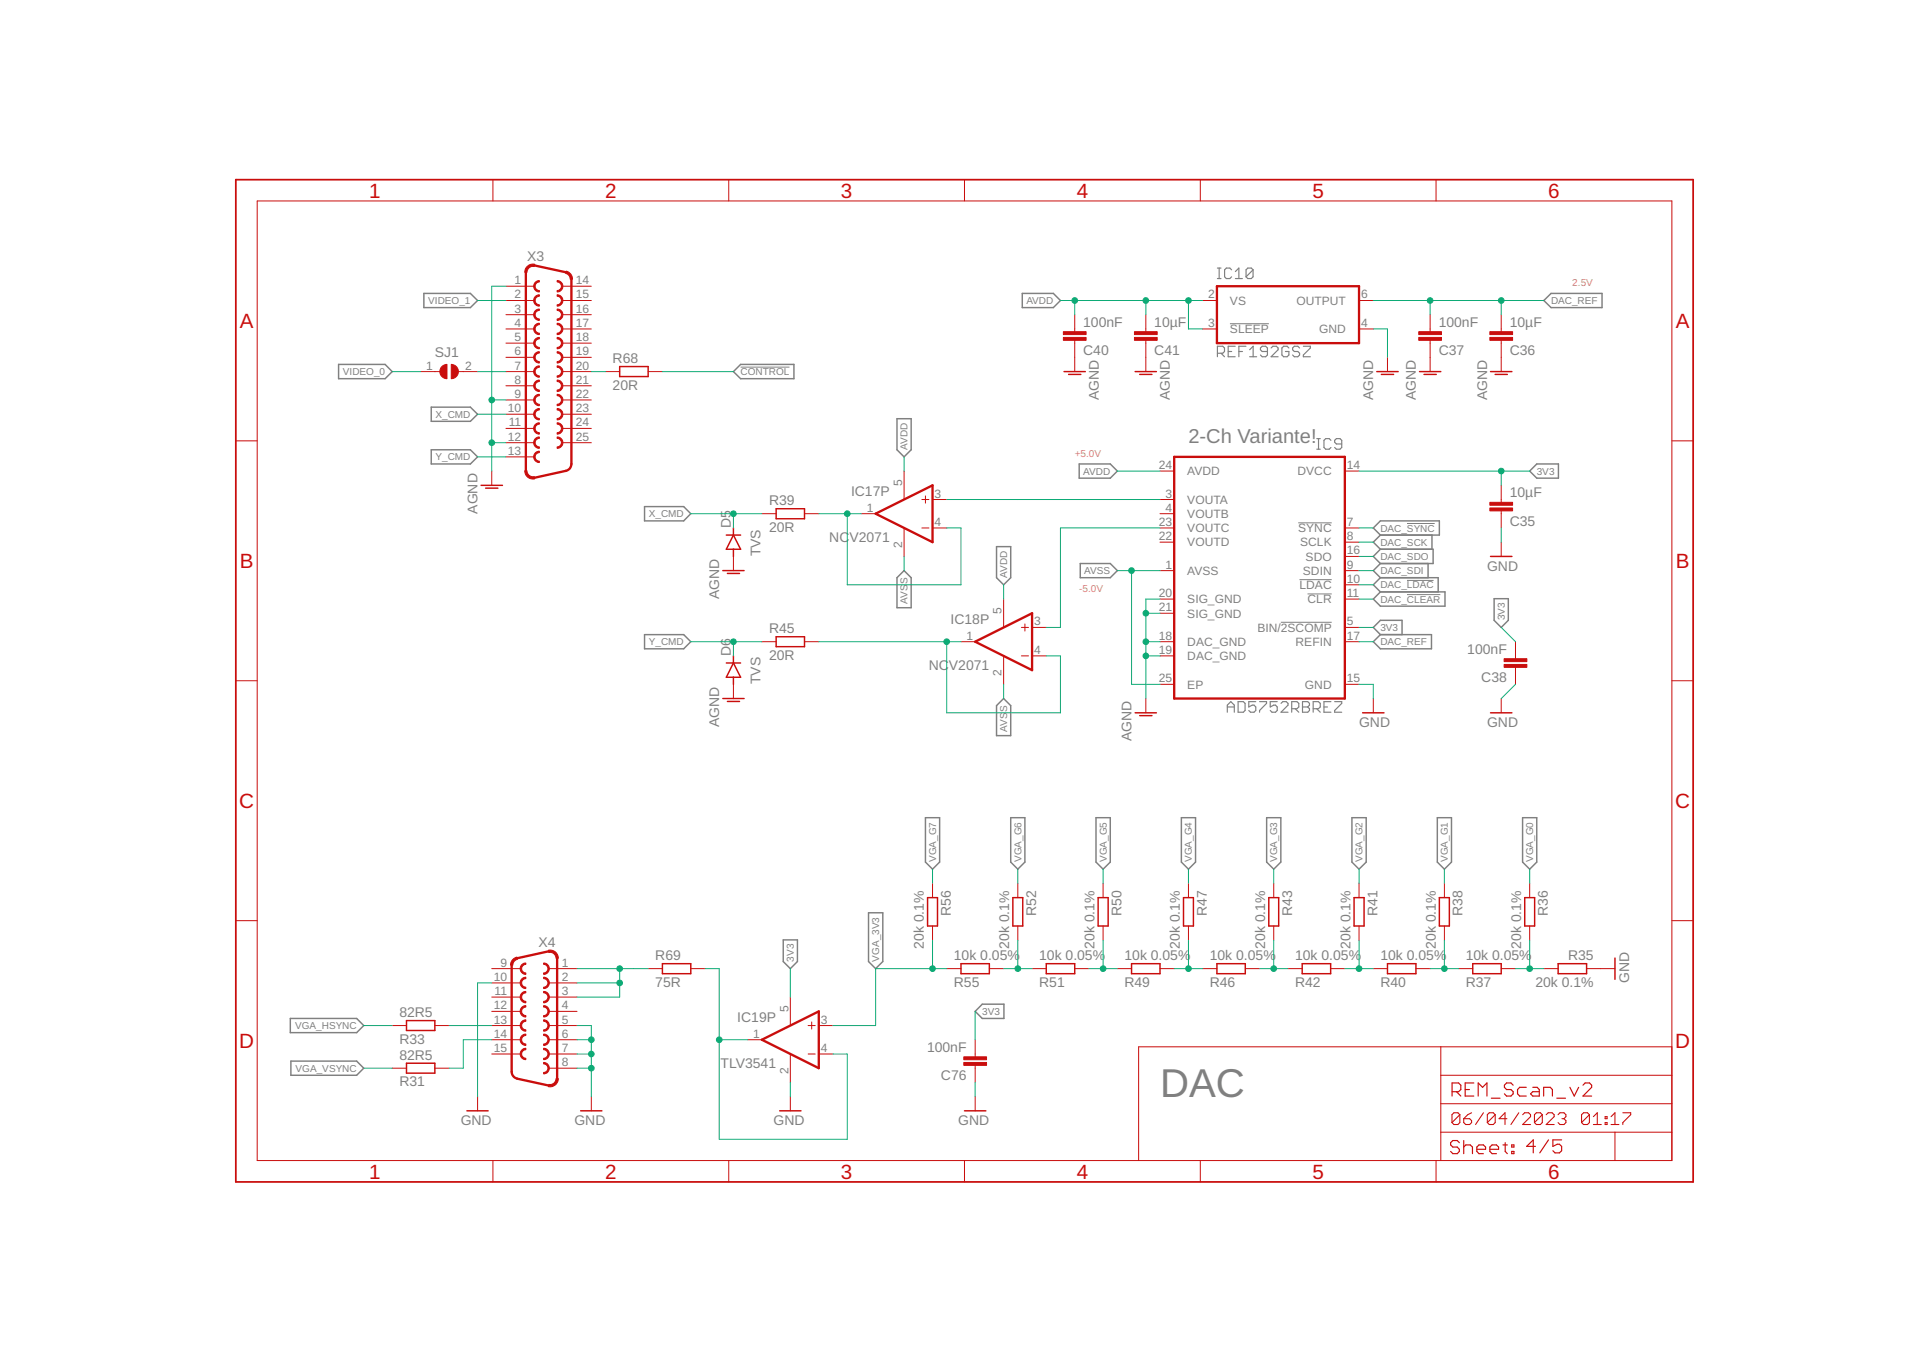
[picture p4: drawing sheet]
<svg xmlns="http://www.w3.org/2000/svg" width="420mm" height="297mm" viewBox="0 0 420 297" stroke-linecap="round" stroke-linejoin="round" font-family="sans-serif">
<defs><g id="words">
<text font-size="8.8" fill="#808080" x="252.8" y="239">DAC</text>
<g font-size="4.5" fill="#c90d0c">
<text x="80.5" y="43.1">1</text>
<text x="131.9" y="43.1">2</text>
<text x="183.2" y="43.1">3</text>
<text x="234.6" y="43.1">4</text>
<text x="286" y="43.1">5</text>
<text x="337.4" y="43.1">6</text>
<text x="52.2" y="71.5">A</text>
<text x="365.2" y="71.5">A</text>
<text x="52.2" y="123.8">B</text>
<text x="365.2" y="123.8">B</text>
<text x="52.1" y="176.1">C</text>
<text x="365.1" y="176.1">C</text>
<text x="52.1" y="228.4">D</text>
<text x="365.1" y="228.4">D</text>
<text x="80.5" y="256.8">1</text>
<text x="131.9" y="256.8">2</text>
<text x="183.2" y="256.8">3</text>
<text x="234.6" y="256.8">4</text>
<text x="286" y="256.8">5</text>
<text x="337.4" y="256.8">6</text>
</g>
<text font-size="4.4" fill="#808080" x="259" y="96.5">2-Ch Variante!</text>
<g font-size="3" fill="#808080">
<text x="114.9" y="57">X3</text>
<text x="236.1" y="71.2">100nF</text>
<text x="251.6" y="71.2">10µF</text>
<text x="313.5" y="71.2">100nF</text>
<text x="329" y="71.2">10µF</text>
<text x="94.8" y="77.9">SJ1</text>
<text x="236.1" y="77.4">C40</text>
<text x="251.6" y="77.4">C41</text>
<text x="313.5" y="77.4">C37</text>
<text x="329" y="77.4">C36</text>
<text x="133.5" y="79.1">R68</text>
<text x="133.5" y="85">20R</text>
<text x="239.5" y="87.2" transform="rotate(-90 239.5 87.2)">AGND</text>
<text x="255" y="87.2" transform="rotate(-90 255 87.2)">AGND</text>
<text x="299.3" y="87.2" transform="rotate(-90 299.3 87.2)">AGND</text>
<text x="308.6" y="87.2" transform="rotate(-90 308.6 87.2)">AGND</text>
<text x="324.1" y="87.2" transform="rotate(-90 324.1 87.2)">AGND</text>
<text x="104.1" y="112" transform="rotate(-90 104.1 112)">AGND</text>
<text x="167.6" y="110.1">R39</text>
<text x="185.5" y="108.1">IC17P</text>
<text x="329" y="108.4">10µF</text>
<text x="159.3" y="115.1" transform="rotate(-90 159.3 115.1)">D5</text>
<text x="167.6" y="116">20R</text>
<text x="180.7" y="118.2">NC</text>
<text x="185.1" y="118.2">V2071</text>
<text x="329" y="114.6">C35</text>
<text x="165.8" y="121.3" transform="rotate(-90 165.8 121.3)">TVS</text>
<text x="324.1" y="124.4">GND</text>
<text x="156.7" y="130.5" transform="rotate(-90 156.7 130.5)">AGND</text>
<text x="207.1" y="136">IC18P</text>
<text x="159.3" y="142.9" transform="rotate(-90 159.3 142.9)">D6</text>
<text x="167.6" y="143.9">20R</text>
<text x="167.6" y="138">R45</text>
<text x="319.8" y="142.5">100nF</text>
<text x="165.8" y="149.1" transform="rotate(-90 165.8 149.1)">TVS</text>
<text x="202.4" y="146">NC</text>
<text x="206.8" y="146">V2071</text>
<text x="322.8" y="148.7">C38</text>
<text x="156.7" y="158.4" transform="rotate(-90 156.7 158.4)">AGND</text>
<text x="246.6" y="161.5" transform="rotate(-90 246.6 161.5)">AGND</text>
<text x="296.2" y="158.4">GND</text>
<text x="324.1" y="158.4">GND</text>
<text x="207.2" y="199.7" transform="rotate(-90 207.2 199.7)">R56</text>
<text x="225.8" y="199.7" transform="rotate(-90 225.8 199.7)">R52</text>
<text x="244.4" y="199.7" transform="rotate(-90 244.4 199.7)">R50</text>
<text x="263" y="199.7" transform="rotate(-90 263 199.7)">R47</text>
<text x="281.6" y="199.7" transform="rotate(-90 281.6 199.7)">R43</text>
<text x="300.2" y="199.7" transform="rotate(-90 300.2 199.7)">R41</text>
<text x="318.8" y="199.7" transform="rotate(-90 318.8 199.7)">R38</text>
<text x="337.3" y="199.7" transform="rotate(-90 337.3 199.7)">R36</text>
<text x="117.4" y="206.5">X4</text>
<text x="142.8" y="209.3">R69</text>
<text x="201.3" y="206.8" transform="rotate(-90 201.3 206.8)">20k 0.1%</text>
<text x="207.9" y="209.2">10k 0.05%</text>
<text x="219.9" y="206.8" transform="rotate(-90 219.9 206.8)">20k 0.1%</text>
<text x="226.5" y="209.2">10k 0.05%</text>
<text x="238.5" y="206.8" transform="rotate(-90 238.5 206.8)">20k 0.1%</text>
<text x="245" y="209.2">10k 0.05%</text>
<text x="257.1" y="206.8" transform="rotate(-90 257.1 206.8)">20k 0.1%</text>
<text x="263.6" y="209.2">10k 0.05%</text>
<text x="275.7" y="206.8" transform="rotate(-90 275.7 206.8)">20k 0.1%</text>
<text x="282.2" y="209.2">10k 0.05%</text>
<text x="294.3" y="206.8" transform="rotate(-90 294.3 206.8)">20k 0.1%</text>
<text x="300.8" y="209.2">10k 0.05%</text>
<text x="312.9" y="206.8" transform="rotate(-90 312.9 206.8)">20k 0.1%</text>
<text x="319.4" y="209.2">10k 0.05%</text>
<text x="331.5" y="206.8" transform="rotate(-90 331.5 206.8)">20k 0.1%</text>
<text x="341.7" y="209.3">R35</text>
<text x="142.8" y="215.1">75R</text>
<text x="207.9" y="215.1">R55</text>
<text x="226.5" y="215.1">R51</text>
<text x="245" y="215.1">R49</text>
<text x="263.6" y="215.1">R46</text>
<text x="282.2" y="215.1">R42</text>
<text x="300.8" y="215.1">R40</text>
<text x="319.4" y="215.1">R37</text>
<text x="334.6" y="215.1">20k 0.1%</text>
<text x="355" y="214.2" transform="rotate(-90 355 214.2)">GND</text>
<text x="87" y="221.6">82R5</text>
<text x="87" y="227.5">R33</text>
<text x="160.7" y="222.7">IC19P</text>
<text x="87" y="230.9">82R5</text>
<text x="157" y="232.8">TLV3541</text>
<text x="202" y="229.2">100nF</text>
<text x="87" y="236.8">R31</text>
<text x="205.1" y="235.4">C76</text>
<text x="100.4" y="245.2">GND</text>
<text x="125.2" y="245.2">GND</text>
<text x="168.6" y="245.2">GND</text>
<text x="208.8" y="245.2">GND</text>
</g>
<g font-size="2.6" fill="#808080">
<text x="112.1" y="62">1</text>
<text x="112.1" y="65.1">2</text>
<text x="125.5" y="62">14</text>
<text x="125.5" y="65.1">15</text>
<text x="263.3" y="65.1">2</text>
<text x="296.6" y="65.1">6</text>
<text x="112.1" y="68.1">3</text>
<text x="112.1" y="71.2">4</text>
<text x="125.5" y="68.1">16</text>
<text x="125.5" y="71.2">17</text>
<text x="263.3" y="71.2">3</text>
<text x="268" y="66.4">VS</text>
<text x="282.5" y="66.4">OUTPUT</text>
<text x="296.6" y="71.2">4</text>
<text x="112.1" y="74.3">5</text>
<text x="112.1" y="77.4">6</text>
<text x="125.5" y="74.3">18</text>
<text x="125.5" y="77.4">19</text>
<text x="268" y="72.6">SLEEP</text>
<text x="287.5" y="72.6">GND</text>
<text x="92.9" y="80.5">1</text>
<text x="101.4" y="80.5">2</text>
<text x="112.1" y="80.5">7</text>
<text x="112.1" y="83.6">8</text>
<text x="125.5" y="80.5">20</text>
<text x="125.5" y="83.6">21</text>
<text x="110.7" y="89.8">10</text>
<text x="112.1" y="86.7">9</text>
<text x="125.5" y="86.7">22</text>
<text x="125.5" y="89.8">23</text>
<text x="110.9" y="92.9">11</text>
<text x="125.5" y="92.9">24</text>
<text x="110.7" y="96">12</text>
<text x="110.7" y="99.1">13</text>
<text x="125.5" y="96">25</text>
<text x="196.6" y="106" transform="rotate(-90 196.6 106)">5</text>
<text x="252.5" y="102.2">24</text>
<text x="258.7" y="103.6">AVDD</text>
<text x="282.8" y="103.6">DVCC</text>
<text x="293.5" y="102.2">14</text>
<text x="188.9" y="111.5">1</text>
<text x="203.7" y="108.4">3</text>
<text x="254" y="108.4">3</text>
<text x="254" y="111.5">4</text>
<text x="258.7" y="109.8">VOUTA</text>
<text x="258.7" y="112.9">VOUTB</text>
<text x="196.6" y="119.4" transform="rotate(-90 196.6 119.4)">2</text>
<text x="203.7" y="114.6">4</text>
<text x="252.5" y="114.6">23</text>
<text x="252.5" y="117.7">22</text>
<text x="258.7" y="116">VOUTC</text>
<text x="258.7" y="119.1">VOUTD</text>
<text x="282.9" y="116">SYNC</text>
<text x="283.3" y="119.1">SCLK</text>
<text x="293.5" y="114.6">7</text>
<text x="293.5" y="117.7">8</text>
<text x="254" y="123.9">1</text>
<text x="258.7" y="125.3">AVSS</text>
<text x="283.9" y="125.3">SDIN</text>
<text x="284.5" y="122.2">SDO</text>
<text x="293.5" y="123.9">9</text>
<text x="293.5" y="120.8">16</text>
<text x="252.5" y="130.1">20</text>
<text x="258.7" y="131.5">SIG_GND</text>
<text x="283.2" y="128.4">LDAC</text>
<text x="285" y="131.5">CLR</text>
<text x="293.5" y="127">10</text>
<text x="293.5" y="130.1">11</text>
<text x="218.3" y="133.9" transform="rotate(-90 218.3 133.9)">5</text>
<text x="225.3" y="136.3">3</text>
<text x="252.5" y="133.2">21</text>
<text x="258.7" y="134.6">SIG_GND</text>
<text x="274" y="137.7">BIN/2SCOMP</text>
<text x="293.5" y="136.3">5</text>
<text x="210.6" y="139.4">1</text>
<text x="225.3" y="142.5">4</text>
<text x="252.5" y="142.5">19</text>
<text x="252.5" y="139.4">18</text>
<text x="258.7" y="143.9">DAC_GND</text>
<text x="258.7" y="140.8">DAC_GND</text>
<text x="282.3" y="140.8">REFIN</text>
<text x="293.5" y="139.4">17</text>
<text x="218.3" y="147.3" transform="rotate(-90 218.3 147.3)">2</text>
<text x="252.5" y="148.7">25</text>
<text x="293.5" y="148.7">15</text>
<text x="258.7" y="150.1">EP</text>
<text x="284.4" y="150.1">GND</text>
<text x="107.6" y="213.8">10</text>
<text x="109.1" y="210.7">9</text>
<text x="122.4" y="210.7">1</text>
<text x="122.4" y="213.8">2</text>
<text x="107.6" y="220">12</text>
<text x="107.8" y="216.9">11</text>
<text x="122.4" y="216.9">3</text>
<text x="122.4" y="220">4</text>
<text x="171.8" y="220.6" transform="rotate(-90 171.8 220.6)">5</text>
<text x="107.6" y="223.1">13</text>
<text x="107.6" y="226.2">14</text>
<text x="122.4" y="223.1">5</text>
<text x="122.4" y="226.2">6</text>
<text x="164.1" y="226.2">1</text>
<text x="178.9" y="223.1">3</text>
<text x="107.6" y="229.3">15</text>
<text x="122.4" y="229.3">7</text>
<text x="122.4" y="232.4">8</text>
<text x="178.9" y="229.3">4</text>
<text x="171.8" y="234" transform="rotate(-90 171.8 234)">2</text>
</g>
<g font-size="2.2" fill="#c8c832">
<text x="342.6" y="62.4">2.5V</text>
<text x="234.2" y="99.6">+5.0V</text>
<text x="235.2" y="129">-5.0V</text>
</g>
<g font-size="2.2" fill="#808080">
<text x="93.3" y="66.3">VIDEO_1</text>
<text x="223.7" y="66.3">AVDD</text>
<text x="338" y="66.3">DAC_REF</text>
<text x="74.7" y="81.7">VIDEO_0</text>
<text x="161.4" y="81.8">CONTROL</text>
<text x="94.9" y="91">X_CMD</text>
<text x="94.9" y="100.3">Y_CMD</text>
<text x="197.8" y="98" transform="rotate(-90 197.8 98)">AVDD</text>
<text x="236.1" y="103.4">AVDD</text>
<text x="334.9" y="103.4">3V3</text>
<text x="141.4" y="112.7">X_CMD</text>
<text x="300.8" y="115.8">DAC_SYNC</text>
<text x="300.8" y="118.9">DAC_SCK</text>
<text x="219.5" y="125.9" transform="rotate(-90 219.5 125.9)">AVDD</text>
<text x="236.3" y="125.1">AVSS</text>
<text x="300.8" y="122">DAC_SDO</text>
<text x="300.8" y="125.1">DAC_SDI</text>
<text x="197.8" y="131.6" transform="rotate(-90 197.8 131.6)">AVS</text>
<text x="197.8" y="127.4" transform="rotate(-90 197.8 127.4)">S</text>
<text x="300.8" y="128.2">DAC_LDAC</text>
<text x="300.8" y="131.3">DAC_CLEAR</text>
<text x="300.8" y="137.5">3V3</text>
<text x="327.9" y="135.2" transform="rotate(-90 327.9 135.2)">3V3</text>
<text x="141.4" y="140.6">Y_CMD</text>
<text x="300.8" y="140.6">DAC_REF</text>
<text x="219.5" y="155.2" transform="rotate(-90 219.5 155.2)">S</text>
<text x="219.5" y="159.5" transform="rotate(-90 219.5 159.5)">AVS</text>
<text x="204" y="187.9" transform="rotate(-90 204 187.9)">VGA_G7</text>
<text x="222.6" y="187.9" transform="rotate(-90 222.6 187.9)">VGA_G6</text>
<text x="241.2" y="187.9" transform="rotate(-90 241.2 187.9)">VGA_G5</text>
<text x="259.8" y="187.9" transform="rotate(-90 259.8 187.9)">VGA_G4</text>
<text x="278.4" y="187.9" transform="rotate(-90 278.4 187.9)">VGA_G3</text>
<text x="296.9" y="187.9" transform="rotate(-90 296.9 187.9)">VGA_G2</text>
<text x="315.5" y="187.9" transform="rotate(-90 315.5 187.9)">VGA_G1</text>
<text x="334.1" y="187.9" transform="rotate(-90 334.1 187.9)">VGA_G0</text>
<text x="173" y="209.6" transform="rotate(-90 173 209.6)">3V3</text>
<text x="191.6" y="209.6" transform="rotate(-90 191.6 209.6)">VGA_3V3</text>
<text x="214.1" y="221.2">3V3</text>
<text x="64.3" y="224.3">VGA_HSYNC</text>
<text x="64.4" y="233.6">VGA_VSYNC</text>
</g>
</g></defs>
<g fill="none" stroke="#808080" stroke-width=".25">
<path d="M265.3 58.4h.8M265.7 58.4v2.3M268.4 58.8l-.4-.4h-.7l-.4 .4v1.5l.4 .4h.7l.4-.4M269.2 59.2l.8-.8v2.3M273.1 58.8v1.5l-.4 .4h-.8l-.4-.4M273.1 58.8l-.4-.4h-.8l-.4 .4v1.5M273.1 58.8l-1.6 1.5M265.3 77h1.2l.3-.4v-.8l-.3-.3h-1.2v2.2M265.3 60.7h.8M266.1 77l.7 .7M267.7 76.6h.7M269.2 75.5h-1.5v2.2h1.5"/>
<path d="M269.2 60.7h1.5M270 76.6h.8M271.5 75.5h-1.5v2.2M272.3 77.7h1.6M272.3 76.2l.8-.7v2.2M276.2 76.6h-1.1l-.4-.4v-.4l.4-.3h.7l.4 .3v1.6l-.4 .3h-.7l-.4-.3M277 75.8l.4-.3h.8l.3 .3v.4l-1.5 1.5h1.5M280.9 75.8l-.4-.3h-.8l-.3 .3v1.6l.3 .3h.8l.4-.3v-.8h-.8M283.2 75.8l-.4-.3h-.7l-.4 .3v.4l.4 .4h.7l.4 .4v.4l-.4 .3h-.7l-.4-.3M284 75.5h1.6v.3l-1.6 1.6v.3h1.6M287 97.9h.7M287 95.6h.7"/>
<path d="M287.3 95.6v2.3M290 96l-.3-.4h-.8l-.4 .4v1.5l.4 .4h.8l.3-.4M292.4 96.8h-1.2l-.3-.4v-.4l.3-.4h.8l.4 .4v1.5l-.4 .4h-.8l-.3-.4M267.5 155.2v-1.5l.7-.8 .8 .8v1.5M267.5 154.1h1.5M269.8 152.9h1.2l.3 .4v1.5l-.3 .4h-1.2zM273.7 152.9h-1.6v1.2l.8-.4h.4l.4 .4v.7l-.4 .4h-.8l-.4-.4M274.5 152.9h1.5v.4l-1.5 1.5v.4M278.3 152.9h-1.5v1.2l.8-.4h.4l.3 .4v.7l-.3 .4h-.8l-.4-.4M279.2 153.3l.3-.4h.8l.4 .4v.4l-1.5 1.5h1.5M281.5 154.5h1.1l.4-.4v-.8l-.4-.4h-1.1v2.3M282.3 154.5l.7 .7"/>
<path d="M283.8 154.1h1.2M283.8 152.9h1.2l.4 .4v.4l-.4 .4 .4 .4v.3l-.4 .4h-1.2zM286.2 154.5h1.1l.4-.4v-.8l-.4-.4h-1.1v2.3M286.9 154.5l.8 .7M288.5 154.1h.8M290 152.9h-1.5v2.3h1.5M290.9 152.9h1.5v.4l-1.5 1.5v.4h1.5"/>
</g>
<path d="M268 70.5h8.5M161.4 80h10.6M282.9 113.9h7.3M306.6 114.1h6.1M279.1 135.6h11.1M283.2 126.3h7M284.9 129.4h5.3M306.6 126.5h5.8M306.6 129.6h7.3" fill="none" stroke="#808080" stroke-width=".22"/>
<g fill="none" stroke="#808080" stroke-width=".32">
<path d="M73.8 79.4h10.1l1.6 1.6-1.6 1.5h-10.1zM92.4 63.9h10.1l1.6 1.6-1.6 1.5h-10.1zM161.4 79.4h11.6v3.1h-11.6l-1.6-1.5zM222.8 63.9h6.8l1.5 1.6-1.5 1.5h-6.8zM336.4 65.5l1.6-1.6h11.1v3.1h-11.1zM94 98h8.5l1.6 1.6-1.6 1.5h-8.5zM94 88.7h8.5l1.6 1.6-1.6 1.5h-8.5zM195.5 91.2h3.1v6.8l-1.6 1.6-1.5-1.6zM140.5 110.4h8.5l1.5 1.6-1.5 1.5h-8.5zM217.2 119.1h3.1v6.8l-1.6 1.5-1.5-1.5zM235.2 101.1h6.8l1.5 1.6-1.5 1.5h-6.8zM299.3 115.1l1.5-1.6h12.9v3.1h-12.9z"/>
<path d="M300.8 119.7h11.5v3.1h-11.5M300.8 116.6l-1.5 1.6 1.5 1.5M300.8 119.7l-1.5 1.6 1.5 1.5M312.1 116.6v3.1M333.4 102.7l1.5-1.6h4.7v3.1h-4.7zM140.5 138.3h8.5l1.5 1.5-1.5 1.6h-8.5zM197 124.4l1.6 1.5v6.5h-3.1v-6.5zM235.4 122.8h6.6l1.5 1.6-1.5 1.5h-6.6zM299.3 139.8l1.5-1.5h11.2v3.1h-11.2zM300.8 125.9h12.6v3.1M300.8 138.3l-1.5-1.6 1.5-1.5h4.7v3.1M300.8 122.8l-1.5 1.6 1.5 1.5"/>
<path d="M300.8 125.9l-1.5 1.5 1.5 1.6M300.8 129h14.1v3.1h-14.1l-1.5-1.5zM311.2 122.8v3.1M325.6 130.5h3.1v4.7l-1.5 1.5-1.6-1.5zM218.7 152.2l1.6 1.6v6.5h-3.1v-6.5zM201.7 178.2h3.1v9.7l-1.6 1.5-1.5-1.5zM220.3 178.2h3.1v9.7l-1.6 1.5-1.5-1.5zM238.8 178.2h3.2v9.7l-1.6 1.5-1.6-1.5zM257.5 178.2h3v9.7l-1.5 1.5-1.5-1.5zM276 178.2h3.1v9.7l-1.5 1.5-1.6-1.5zM294.6 178.2h3.1v9.7l-1.5 1.5-1.6-1.5zM313.2 178.2h3.1v9.7l-1.5 1.5-1.6-1.5z"/>
<path d="M331.8 178.2h3.1v9.7l-1.5 1.5-1.6-1.5zM189.3 198.9h3.1v10.6l-1.6 1.6-1.5-1.6zM170.7 204.8h3.1v4.7l-1.6 1.6-1.5-1.6zM214.1 218.8h4.7v3.2h-4.7l-1.6-1.6zM63.3 222h14.4l1.6 1.5-1.6 1.5h-14.4zM63.4 231.2h14.3l1.6 1.6-1.6 1.5h-14.3z"/>
</g>
<g fill="none" stroke="#c90d0c" stroke-width=".22">
<path d="M107.4 39.2v4.6M158.8 39.2v4.6M210.2 39.2v4.6M261.6 39.2v4.6M312.9 39.2v4.6M56 43.8h308.3v209.1h-308.3zM110.3 65.5h6.2M110.3 71.7h6.2M110.3 62.4h6.2M110.3 68.6h6.2M110.3 74.8h6.2M110.3 77.9h6.2"/>
<path d="M122.7 65.5h6.2M122.7 71.7h6.2M122.7 62.4h6.2M122.7 68.6h6.2M122.7 74.8h6.2M122.7 77.9h6.2M234.2 68.6v3.7M234.2 74.2v6.8M249.7 68.6v3.7M249.7 74.2v6.8M262.1 65.5h3.1M262.1 71.7h3.1"/>
<path d="M296.2 65.5h3.1M296.2 71.7h3.1M302.4 77.9v3.1M311.7 68.6v3.7M311.7 74.2v6.8M327.2 68.6v3.7M327.2 74.2v6.8M51.4 96.1h4.6M91.7 81h4.2M99.9 81h4.2M110.3 81h6.2M110.3 84.1h6.2"/>
<path d="M110.3 87.2h6.2M110.3 90.3h6.2M110.3 93.4h6.2M110.3 96.5h6.2M110.3 99.6h6.2M122.7 81h6.2M122.7 84.1h6.2M122.7 87.2h6.2M122.7 90.3h6.2M122.7 93.4h6.2M122.7 96.5h6.2M132 81h3"/>
<path d="M141.2 81h3.2M364.3 96.1h4.7M107.2 102.7v3.1M166 112h3.1M175.3 112h3.1M187.7 112h3.1M197 102.7v6.2M197 115.1v6.2M200.9 115.1h1.5M200.9 108.9h1.5M201.7 108.1v1.5M203.2 115.1h3.1"/>
<path d="M203.2 108.9h3.1M252.8 102.7h3.1M252.8 115.1h3.1M252.8 118.2h3.1M252.8 108.9h3.1M252.8 112h3.1M293.1 102.7h3.1M293.1 115.1h3.1M293.1 118.2h3.1M327.2 105.8v3.7M327.2 111.3v3.8M327.2 118.2v3.1"/>
<path d="M159.8 121.3v3.1M166 139.8h3.1M175.3 139.8h3.1M209.4 139.8h3.1M218.7 130.6v6.1M222.6 136.7h1.5M223.4 136v1.5M224.9 136.7h3.1M252.8 124.4h3.1M252.8 130.6h3.1M252.8 139.8h3.1M252.8 133.6h3.1"/>
<path d="M293.1 124.4h3.1M293.1 127.4h3.1M293.1 130.6h3.1M293.1 136.7h3.1M293.1 139.8h3.1M293.1 121.3h3.1M330.3 139.8v3.8M51.4 148.4h4.6M159.8 149.1v3.1M218.7 142.9v6.2M222.6 142.9h1.5M224.9 142.9h3.1"/>
<path d="M249.7 152.2v3.1M252.8 149.1h3.1M252.8 142.9h3.1M293.1 149.1h3.1M299.3 152.2v3.1M327.2 152.2v3.1M330.3 145.4v3.7M364.3 148.4h4.7M203.2 192.5v3.1M221.8 192.5v3.1M240.4 192.5v3.1M259 192.5v3.1"/>
<path d="M277.6 192.5v3.1M296.2 192.5v3.1M314.8 192.5v3.1M333.4 192.5v3.1M51.4 200.6h4.6M107.2 211.1h6.2M107.2 214.2h6.2M107.2 217.3h6.2M119.5 211.1h6.3M119.5 214.2h6.3M119.5 217.3h6.3M141.2 211.1h3.2"/>
<path d="M150.5 211.1h3.1M172.2 217.3v6.2M203.2 201.8v3.1M206.3 211.1h3.1M215.6 211.1h3.1M221.8 201.8v3.1M224.9 211.1h3.1M234.2 211.1h3.1M240.4 201.8v3.1M243.5 211.1h3.1M252.8 211.1h3.1M259 201.8v3.1"/>
<path d="M262.1 211.1h3.1M271.4 211.1h3.1M277.6 201.8v3.1M280.7 211.1h3.1M290 211.1h3.1M296.2 201.8v3.1M299.3 211.1h3.1M308.6 211.1h3.1M314.8 201.8v3.1M317.9 211.1h3.1M327.2 211.1h3.1M333.4 201.8v3.1"/>
<path d="M336.4 211.1h3.2M345.8 211.1h6.1M364.3 200.6h4.7M85.5 223.5h3.1M85.5 232.8h3.1M94.8 223.5h3.1M94.8 232.8h3.1M104.1 239v3.1M107.2 220.4h6.2M107.2 223.5h6.2M107.2 226.6h6.2M107.2 229.7h6.2"/>
<path d="M119.5 220.4h6.3M119.5 223.5h6.3M119.5 226.6h6.3M119.5 229.7h6.3M119.5 232.8h6.3M128.9 239v3.1M162.9 226.6h3.1M172.2 229.7v6.2M172.2 239v3.1M176.1 223.5h1.6M176.1 229.7h1.6M176.9 222.7v1.6"/>
<path d="M178.4 223.5h3.1M178.4 229.7h3.1M212.5 226.6v3.7M212.5 232.2v3.7M212.5 239v3.1M314 228.1v24.8M314 234.3h50.3M364.3 228.1h-116.2v24.8M107.4 252.9v4.7M158.8 252.9v4.7M210.2 252.9v4.7M261.6 252.9v4.7"/>
<path d="M312.9 252.9v4.7M314 246.7h50.3M314 240.5h50.3M351.9 246.7v6.2"/>
</g>
<path d="M114.6 59.4v43.2M116.5 57.8l6.8 1.5M124.5 60.9v40.6a1.48 1.48 0 0 1-1.2 1.1l-6.8 1.5M265.2 62.4h31v12.4h-31zM255.9 99.6h37.2v52.6h-37.2zM190.8 112l12.4-6.2v12.4zM212.5 139.8l12.4-6.2v12.4zM111.5 210.3v23.6l.6 .9 .6 .3 6.8 1.5M119.5 207.3l-6.8 1.5M121.4 208.9v26.2M166 226.6l12.4-6.2v12.4z" fill="none" stroke="#c90d0c" stroke-width=".51"/>
<g fill="none" stroke="#c90d0c" stroke-width=".25">
<path d="M316.4 237.9h1.5l.4-.5v-.9l-.4-.5h-1.5v2.9M317.4 237.9l.9 1M319.3 237.4h.9M321.2 236h-1.9v2.9h1.9M322.1 238.9v-2.9l1 1 .9-1v2.9M325 239.3h1.9M329.8 236.5l-.5-.5h-1l-.4 .5v.5l.4 .4h1l.5 .5v.5l-.5 .5h-1l-.4-.5M332.6 237h-1.4l-.5 .4v1l.5 .5h1.4M334 237h1l.4 .4v1.5h-1.4l-.5-.5 .5-.5h1.4M336.4 238.9v-1.9h1.4l.5 .4v1.5M339.3 239.3h1.9M342.1 237l1 1.9 .9-1.9"/>
<path d="M345 236.5l.4-.5h1l.5 .5v.5l-1.9 1.9h1.9M318 249l-.4-.4h-1l-.5 .4v.5l.5 .5h1l.4 .5v.4l-.4 .5h-1l-.5-.5M319 248.6v2.8M319 250l.4-.5h1l.5 .5v1.4M321.8 250.5h1.9v-.5l-.4-.5h-1l-.5 .5v.9l.5 .5h1M324.7 250.5h1.9v-.5l-.5-.5h-.9l-.5 .5v.9l.5 .5h.9M327.5 249.5h1M328 249v1.9l.5 .5M329.4 249.5h.5v.5h-.5zM329.4 250.9h.5v.5h-.5zM334.6 249.8h-1.9l1.4-1.4v2.8M337.5 248.4l-1.9 2.8"/>
<path d="M340.3 248.4h-1.9v1.4l1-.4h.4l.5 .4v1l-.5 .4h-.9l-.5-.4"/>
</g>
<path d="M51.4 39.2h317.6v218.4h-317.6z" fill="none" stroke="#c90d0c" stroke-width=".38"/>
<g fill="none" stroke="#c90d0c" stroke-width=".23">
<path d="M318.1 242.9l-.4-.4h-.9l-.4 .4v1.7M318.1 242.9v1.7l-.4 .5h-.9l-.4-.5M318.1 242.9l-1.7 1.7M319 243.8h1.3l.4 .4v.4l-.4 .5h-.9l-.4-.5zM320.7 242.5l-.9 .4-.8 .9M323.3 242.5l-1.7 2.6M325.8 242.9l-.4-.4h-.9l-.4 .4v1.7M325.8 242.9v1.7l-.4 .5h-.9l-.4-.5M325.8 242.9l-1.7 1.7M328.4 243.8h-1.7l1.3-1.3v2.6M331 242.5l-1.7 2.6M331.8 242.9l.5-.4h.8l.4 .4v.5l-1.7 1.7h1.7"/>
<path d="M336.1 242.9l-.4-.4h-.9l-.4 .4v1.7M336.1 242.9v1.7l-.4 .5h-.9l-.4-.5M336.1 242.9l-1.7 1.7M337 242.9l.4-.4h.8l.5 .4v.5l-1.7 1.7h1.7M339.5 242.9l.5-.4h.8l.4 .4v.5l-.4 .4M340.4 243.8h.4M340.8 243.8l.4 .4v.4l-.4 .5h-.8l-.5-.5M346.4 242.9l-.5-.4h-.8l-.4 .4v1.7M346.4 242.9v1.7l-.5 .5h-.8l-.4-.5M346.4 242.9l-1.7 1.7M347.2 245.1h1.8M347.2 243.4l.9-.9v2.6"/>
<path d="M349.8 244.6h.4v.5h-.4zM349.8 243.4h.4v.4h-.4zM351.1 245.1h1.7M351.1 243.4l.8-.9v2.6M353.7 242.5h1.7v.4l-1.7 1.7v.5"/>
</g>
<g fill="#c90d0c" stroke="#c90d0c" stroke-width=".22">
<path d="M231.7 72.3h5v.6h-5z"/>
<path d="M231.7 73.5h5v.7h-5z"/>
<path d="M309.2 72.3h4.9v.6h-4.9z"/>
<path d="M309.2 73.5h4.9v.7h-4.9z"/>
<path d="M324.7 72.3h4.9v.6h-4.9z"/>
<path d="M324.7 73.5h4.9v.7h-4.9z"/>
<path d="M247.2 72.3h5v.6h-5z"/>
<path d="M247.2 73.5h5v.7h-5z"/>
<path d="M324.7 109.5h4.9v.6h-4.9z"/>
<path d="M324.7 110.7h4.9v.6h-4.9z"/>
<path d="M327.8 143.6h4.9v.6h-4.9z"/>
<path d="M327.8 144.8h4.9v.6h-4.9z"/>
<path d="M210 230.3h5v.6h-5z"/>
<path d="M210 231.5h5v.7h-5z"/>
</g>
<g fill="none" stroke="#c90d0c" stroke-width=".32">
<path d="M135 79.9h6.2v2.2h-6.2zM231.9 81h4.6M232.9 81.6h2.6M247.4 81h4.6M248.4 81.6h2.6M300 81h4.7M301 81.6h2.7M309.4 81h4.6M310.3 81.6h2.7M324.8 81h4.7M325.8 81.6h2.7M104.8 105.8h4.7"/>
<path d="M105.8 106.4h2.7M158.3 116.6h3.1M159.8 115.1v1.5M159.8 119.7v1.6M159.8 116.6l1.6 3.1h-3.1zM169.1 110.9h6.2v2.2h-6.2zM157.5 124.4h4.7M158.5 125h2.7M169.1 138.8h6.2v2.1h-6.2zM324.8 121.3h4.7M157.5 152.2h4.7M158.3 144.5h3.1"/>
<path d="M158.5 152.9h2.7M159.8 144.5l1.6 3.1h-3.1zM159.8 142.9v1.6M159.8 147.6v1.5M247.4 155.3h4.6M248.4 156h2.6M296.9 155.3h4.7M324.8 155.3h4.7M202.1 195.6h2.2v6.2h-2.2zM220.7 195.6h2.2v6.2h-2.2zM239.3 195.6h2.2v6.2h-2.2zM257.9 195.6h2.2v6.2h-2.2z"/>
<path d="M276.5 195.6h2.2v6.2h-2.2zM295.1 195.6h2.2v6.2h-2.2zM313.7 195.6h2.1v6.2h-2.1zM332.3 195.6h2.1v6.2h-2.1zM144.4 210h6.1v2.2h-6.1zM209.4 210h6.2v2.2h-6.2zM228 210h6.2v2.2h-6.2zM246.6 210h6.2v2.2h-6.2zM265.2 210h6.2v2.2h-6.2zM283.8 210h6.2v2.2h-6.2zM302.4 210h6.2v2.2h-6.2zM321 210h6.2v2.2h-6.2z"/>
<path d="M339.6 210h6.2v2.2h-6.2zM351.9 208.8v4.6M88.6 222.4h6.2v2.2h-6.2zM88.6 231.7h6.2v2.2h-6.2zM101.7 242.1h4.7M126.5 242.1h4.7M169.9 242.1h4.7M210.2 242.1h4.6"/>
</g>
<g fill="#c90d0c" stroke="#c90d0c" stroke-width=".22">
<path d="M116.6 61.6l.8-.4h.1v.2a.93 .93 0 0 0-.9 1 .93 .93 0 0 0 .9 .9v.3a1.24 1.24 0 0 1-1.1-.7 1.24 1.24 0 0 1 .2-1.3z" fill-rule="evenodd"/>
<path d="M121.4 61.2a1.24 1.24 0 0 1 1.3 1.2 1.24 1.24 0 0 1-1.3 1.2v-.3a.93 .93 0 0 0 1-.9 .93 .93 0 0 0-1-1z" fill-rule="evenodd"/>
<path d="M116.6 64.7l.8-.5h.1v.4a.93 .93 0 0 0-.9 .9 .93 .93 0 0 0 .9 .9v.3a1.23 1.23 0 0 1-1.1-.7 1.23 1.23 0 0 1 .2-1.3z" fill-rule="evenodd"/>
<path d="M121.4 64.2a1.24 1.24 0 0 1 1.3 1.3 1.24 1.24 0 0 1-1.3 1.2v-.3a.93 .93 0 0 0 1-.9 .93 .93 0 0 0-1-.9z" fill-rule="evenodd"/>
<path d="M116.6 67.8l.8-.4h.1v.2a.93 .93 0 0 0-.9 1 .93 .93 0 0 0 .9 .9v.3a1.24 1.24 0 0 1-1.1-.7 1.24 1.24 0 0 1 .2-1.3z" fill-rule="evenodd"/>
<path d="M121.4 67.4a1.24 1.24 0 0 1 1.3 1.2 1.24 1.24 0 0 1-1.3 1.2v-.3a.93 .93 0 0 0 1-.9 .93 .93 0 0 0-1-1z" fill-rule="evenodd"/>
<path d="M116.6 70.8l.8-.4h.1v.4a.92 .92 0 0 0-.9 .9 .92 .92 0 0 0 .9 .9v.3a1.24 1.24 0 0 1-1.1-.7 1.24 1.24 0 0 1 .2-1.4z" fill-rule="evenodd"/>
<path d="M121.4 70.4a1.24 1.24 0 0 1 1.3 1.3 1.24 1.24 0 0 1-1.3 1.2v-.3a.92 .92 0 0 0 1-.9 .92 .92 0 0 0-1-.9z" fill-rule="evenodd"/>
<path d="M116.6 74l.8-.5h.1v.4a.93 .93 0 0 0-.9 .9 .93 .93 0 0 0 .9 .9v.3a1.23 1.23 0 0 1-1.1-.7 1.23 1.23 0 0 1 .2-1.3z" fill-rule="evenodd"/>
<path d="M121.4 73.5a1.24 1.24 0 0 1 1.3 1.3 1.24 1.24 0 0 1-1.3 1.2v-.3a.93 .93 0 0 0 1-.9 .93 .93 0 0 0-1-.9z" fill-rule="evenodd"/>
<path d="M116.6 77l.8-.4h.1v.3a.93 .93 0 0 0-.9 1 .93 .93 0 0 0 .9 .9v.3a1.24 1.24 0 0 1-1.1-.7 1.24 1.24 0 0 1 .2-1.4z" fill-rule="evenodd"/>
<path d="M121.4 76.6a1.24 1.24 0 0 1 1.3 1.3 1.24 1.24 0 0 1-1.3 1.2v-.3a.93 .93 0 0 0 1-.9 .93 .93 0 0 0-1-1z" fill-rule="evenodd"/>
<path d="M116.6 80.2l.8-.5h.1v.4a.93 .93 0 0 0-.9 .9 .93 .93 0 0 0 .9 .9v.3a1.23 1.23 0 0 1-1.1-.7 1.23 1.23 0 0 1 .2-1.3z" fill-rule="evenodd"/>
<path d="M121.4 79.7a1.24 1.24 0 0 1 1.3 1.3 1.24 1.24 0 0 1-1.3 1.2v-.3a.93 .93 0 0 0 1-.9 .93 .93 0 0 0-1-.9z" fill-rule="evenodd"/>
<path d="M116.6 83.2l.8-.4h.1v.3a.93 .93 0 0 0-.9 1 .93 .93 0 0 0 .9 .9v.3a1.25 1.25 0 0 1-1.1-.7 1.25 1.25 0 0 1 .2-1.4z" fill-rule="evenodd"/>
<path d="M121.4 82.8a1.25 1.25 0 0 1 1.3 1.3 1.25 1.25 0 0 1-1.3 1.2v-.3a.93 .93 0 0 0 1-.9 .93 .93 0 0 0-1-1z" fill-rule="evenodd"/>
<path d="M116.6 86.3l.8-.4h.1v.3a.93 .93 0 0 0-.9 1 .93 .93 0 0 0 .9 .9v.3a1.24 1.24 0 0 1-1.1-.7 1.24 1.24 0 0 1 .2-1.4z" fill-rule="evenodd"/>
<path d="M121.4 85.9a1.24 1.24 0 0 1 1.3 1.3 1.24 1.24 0 0 1-1.3 1.2v-.3a.93 .93 0 0 0 1-.9 .93 .93 0 0 0-1-1z" fill-rule="evenodd"/>
<path d="M116.6 89.5l.8-.5h.1v.3a.93 .93 0 0 0-.9 1 .93 .93 0 0 0 .9 .9v.3a1.23 1.23 0 0 1-1.1-.7 1.23 1.23 0 0 1 .2-1.3z" fill-rule="evenodd"/>
<path d="M121.4 89a1.24 1.24 0 0 1 1.3 1.3 1.24 1.24 0 0 1-1.3 1.2v-.3a.93 .93 0 0 0 1-.9 .93 .93 0 0 0-1-1z" fill-rule="evenodd"/>
<path d="M116.6 92.5l.8-.4h.1v.3a.93 .93 0 0 0-.9 1 .93 .93 0 0 0 .9 .9v.3a1.24 1.24 0 0 1-1.1-.7 1.24 1.24 0 0 1 .2-1.4z" fill-rule="evenodd"/>
<path d="M121.4 92.1a1.24 1.24 0 0 1 1.3 1.3 1.24 1.24 0 0 1-1.3 1.2v-.3a.93 .93 0 0 0 1-.9 .93 .93 0 0 0-1-1z" fill-rule="evenodd"/>
<path d="M116.6 95.6l.8-.4h.1v.3a.92 .92 0 0 0-.9 1 .92 .92 0 0 0 .9 .9v.3a1.24 1.24 0 0 1-1.1-.7 1.24 1.24 0 0 1 .2-1.4z" fill-rule="evenodd"/>
<path d="M121.4 95.2a1.24 1.24 0 0 1 1.3 1.3 1.24 1.24 0 0 1-1.3 1.2v-.3a.92 .92 0 0 0 1-.9 .92 .92 0 0 0-1-1z" fill-rule="evenodd"/>
<path d="M116.6 98.7l.8-.4h.1v.3a.93 .93 0 0 0-.9 1 .93 .93 0 0 0 .9 .9v.3a1.23 1.23 0 0 1-1.1-.7 1.23 1.23 0 0 1 .2-1.4z" fill-rule="evenodd"/>
<path d="M114.8 58.2l.5-.5 .7-.1h.5l-.1 .5a1.3 1.3 0 0 0-1.5 1.3h-.5v-.6z" fill-rule="evenodd"/>
<path d="M123.4 59.1a1.73 1.73 0 0 1 1.4 1.8h-.5l-.3-.9-.7-.4z" fill-rule="evenodd"/>
<path d="M114.4 102.6h.5a1.3 1.3 0 0 0 1.5 1.3l.1 .5a1.76 1.76 0 0 1-2.1-1.8z" fill-rule="evenodd"/>
<path d="M98.3 79.4a1.56 1.56 0 0 1 1.6 1.6 1.56 1.56 0 0 1-1.6 1.5z" fill-rule="evenodd"/>
<path d="M96.1 80.1l.5-.5 .8-.2v3.1a1.56 1.56 0 0 1-1.4-.8 1.56 1.56 0 0 1 .1-1.6z" fill-rule="evenodd"/>
<path d="M118.5 209.9a1.24 1.24 0 0 1 1.2 1.2 1.24 1.24 0 0 1-1.2 1.2v-.3a.93 .93 0 0 0 .9-.9 .93 .93 0 0 0-.9-.9z" fill-rule="evenodd"/>
<path d="M113.7 210.3l.7-.4h.2v.3a.93 .93 0 0 0-.9 .9 .93 .93 0 0 0 .9 .9v.3a1.24 1.24 0 0 1-1.1-.7 1.24 1.24 0 0 1 .2-1.3z" fill-rule="evenodd"/>
<path d="M118.5 213a1.24 1.24 0 0 1 1.2 1.2 1.24 1.24 0 0 1-1.2 1.2v-.3a.93 .93 0 0 0 .9-.9 .93 .93 0 0 0-.9-.9z" fill-rule="evenodd"/>
<path d="M113.7 213.4l.7-.4h.2v.3a.93 .93 0 0 0-.9 .9 .93 .93 0 0 0 .9 .9v.3a1.23 1.23 0 0 1-1.1-.7 1.23 1.23 0 0 1 .2-1.3z" fill-rule="evenodd"/>
<path d="M118.5 216.1a1.24 1.24 0 0 1 1.2 1.2 1.24 1.24 0 0 1-1.2 1.2v-.3a.93 .93 0 0 0 .9-.9 .93 .93 0 0 0-.9-.9z" fill-rule="evenodd"/>
<path d="M113.7 216.5l.7-.4h.2v.3a.93 .93 0 0 0-.9 .9 .93 .93 0 0 0 .9 .9v.3a1.24 1.24 0 0 1-1.1-.7 1.24 1.24 0 0 1 .2-1.3z" fill-rule="evenodd"/>
<path d="M118.5 219.2a1.24 1.24 0 0 1 1.2 1.2 1.24 1.24 0 0 1-1.2 1.2v-.3a.92 .92 0 0 0 .9-.9 .92 .92 0 0 0-.9-.9z" fill-rule="evenodd"/>
<path d="M113.7 219.6l.7-.4h.2v.3a.92 .92 0 0 0-.9 .9 .92 .92 0 0 0 .9 .9v.3a1.24 1.24 0 0 1-1.1-.7 1.24 1.24 0 0 1 .2-1.3z" fill-rule="evenodd"/>
<path d="M118.5 222.2a1.24 1.24 0 0 1 1.2 1.3 1.24 1.24 0 0 1-1.2 1.2v-.3a.93 .93 0 0 0 .9-.9 .93 .93 0 0 0-.9-.9z" fill-rule="evenodd"/>
<path d="M113.7 222.7l.7-.5h.2v.4a.93 .93 0 0 0-.9 .9 .93 .93 0 0 0 .9 .9v.3a1.23 1.23 0 0 1-1.1-.7 1.23 1.23 0 0 1 .2-1.3z" fill-rule="evenodd"/>
<path d="M118.5 225.4a1.24 1.24 0 0 1 1.2 1.2 1.24 1.24 0 0 1-1.2 1.2v-.3a.93 .93 0 0 0 .9-.9 .93 .93 0 0 0-.9-.9z" fill-rule="evenodd"/>
<path d="M113.7 225.8l.7-.4h.2v.3a.93 .93 0 0 0-.9 .9 .93 .93 0 0 0 .9 .9v.3a1.24 1.24 0 0 1-1.1-.7 1.24 1.24 0 0 1 .2-1.3z" fill-rule="evenodd"/>
<path d="M118.5 228.5a1.24 1.24 0 0 1 1.2 1.2 1.24 1.24 0 0 1-1.2 1.2v-.3a.93 .93 0 0 0 .9-.9 .93 .93 0 0 0-.9-.9z" fill-rule="evenodd"/>
<path d="M113.7 228.9l.7-.4h.2v.3a.93 .93 0 0 0-.9 .9 .93 .93 0 0 0 .9 .9v.3a1.23 1.23 0 0 1-1.1-.7 1.23 1.23 0 0 1 .2-1.3z" fill-rule="evenodd"/>
<path d="M118.5 231.5a1.25 1.25 0 0 1 1.2 1.3 1.25 1.25 0 0 1-1.2 1.2v-.3a.93 .93 0 0 0 .9-.9 .93 .93 0 0 0-.9-.9z" fill-rule="evenodd"/>
<path d="M119.5 207.1a1.76 1.76 0 0 1 2.2 1.8h-.5a1.3 1.3 0 0 0-1.6-1.3z" fill-rule="evenodd"/>
<path d="M111.9 209l.8-.4 .1 .5-.8 .4-.2 .8h-.5l.2-.8z" fill-rule="evenodd"/>
<path d="M119.6 236.3a1.3 1.3 0 0 0 1.6-1.2h.5a1.79 1.79 0 0 1-2.2 1.7z" fill-rule="evenodd"/>
</g>
<g fill="none" stroke="#0dab76" stroke-width=".22">
<path d="M104.1 65.5h6.2M110.3 62.4h-3.1v40.3M231.1 65.5h31M234.2 65.5v3.1M249.7 65.5v3.1M259 65.5v6.2h3.1M299.3 71.7h3.1v6.2M299.3 65.5h37.1M311.7 65.5v3.1M327.2 65.5v3.1M85.5 81h6.2M104.1 90.3h6.2"/>
<path d="M104.1 99.6h6.2M104.1 81h6.2M107.2 96.5h3.1M107.2 87.2h3.1M128.9 81h3.1M144.4 81h15.4M197 99.6v3.1M150.5 112h15.5M159.8 112v3.1M178.4 112h9.3M184.6 112v15.4h24.8v-12.3h-3.1M206.3 108.9h46.5"/>
<path d="M243.5 102.7h9.3M252.8 115.1h-21.7v21.6h-3.1M296.2 102.7h37.2M296.2 115.1h3.1M296.2 118.2h3.1M327.2 102.7v3.1M327.2 115.1v3.1M150.5 139.8h15.5M159.8 139.8v3.1M178.4 139.8h31M197 121.3v3.1M206.3 139.8v15.5h24.8v-12.4h-3.1"/>
<path d="M218.7 127.4v3.2M243.5 124.4h9.3M246.6 124.4v24.7h6.2M249.7 133.6h3.1M249.7 139.8h3.1M252.8 130.6h-3.1v21.6M296.2 130.6h3.1M296.2 139.8h3.1M296.2 124.4h3.1M296.2 136.7h3.1M296.2 121.3h3.1M296.2 127.4h3.1"/>
<path d="M327.2 136.7l3.1 3.1M218.7 149.1v3.1M249.7 142.9h3.1M296.2 149.1h3.1v3.1M330.3 149.1l-3.1 3.1M203.2 189.4v3.1M221.8 189.4v3.1M240.4 189.4v3.1M259 189.4v3.1M277.6 189.4v3.1M296.2 189.4v3.1M314.8 189.4v3.1"/>
<path d="M333.4 189.4v3.1M107.2 214.2h-3.1v24.8M125.8 214.2h9.2M125.8 211.1h15.4M135 211.1v6.2h-9.2M153.6 211.1h3.1v37.2h27.9v-18.6h-3.1M172.2 211.1v6.2M203.2 204.9v6.2M206.3 211.1h-15.5v12.4h-9.3M218.7 211.1h6.2M221.8 204.9v6.2M237.3 211.1h6.2"/>
<path d="M240.4 204.9v6.2M255.9 211.1h6.2M259 204.9v6.2M274.5 211.1h6.2M277.6 204.9v6.2M293.1 211.1h6.2M296.2 204.9v6.2M311.7 211.1h6.2M314.8 204.9v6.2M330.3 211.1h6.1M333.4 204.9v6.2M79.3 232.8h6.2"/>
<path d="M79.3 223.5h6.2M97.9 223.5h9.3M107.2 226.6h-6.2v6.2h-3.1M125.8 226.6h3.1M125.8 223.5h3.1v15.5M125.8 229.7h3.1M125.8 232.8h3.1M156.7 226.6h6.2M172.2 235.9v3.1M212.5 220.4v6.2M212.5 235.9v3.1"/>
</g>
<g fill="#0dab76" stroke="#0dab76" stroke-width=".22">
<circle cx="249.7" cy="133.6" r=".61"/>
<circle cx="249.7" cy="142.9" r=".61"/>
<circle cx="249.7" cy="139.8" r=".61"/>
<circle cx="107.2" cy="96.5" r=".61"/>
<circle cx="107.2" cy="87.2" r=".61"/>
<circle cx="246.6" cy="124.4" r=".61"/>
<circle cx="311.7" cy="65.5" r=".61"/>
<circle cx="327.2" cy="65.5" r=".61"/>
<circle cx="234.2" cy="65.5" r=".61"/>
<circle cx="259" cy="65.5" r=".61"/>
<circle cx="249.7" cy="65.5" r=".61"/>
<circle cx="327.2" cy="102.7" r=".61"/>
<circle cx="159.8" cy="112" r=".61"/>
<circle cx="159.8" cy="139.8" r=".61"/>
<circle cx="128.9" cy="229.7" r=".61"/>
<circle cx="128.9" cy="232.8" r=".61"/>
<circle cx="128.9" cy="226.6" r=".61"/>
<circle cx="135" cy="211.1" r=".61"/>
<circle cx="135" cy="214.2" r=".61"/>
<circle cx="333.4" cy="211.1" r=".61"/>
<circle cx="314.8" cy="211.1" r=".61"/>
<circle cx="296.2" cy="211.1" r=".61"/>
<circle cx="277.6" cy="211.1" r=".61"/>
<circle cx="259" cy="211.1" r=".61"/>
<circle cx="240.4" cy="211.1" r=".61"/>
<circle cx="221.8" cy="211.1" r=".61"/>
<circle cx="203.2" cy="211.1" r=".61"/>
<circle cx="184.6" cy="112" r=".61"/>
<circle cx="206.3" cy="139.8" r=".61"/>
<circle cx="156.7" cy="226.6" r=".61"/>
</g>
<use href="#words"/>
</svg>
